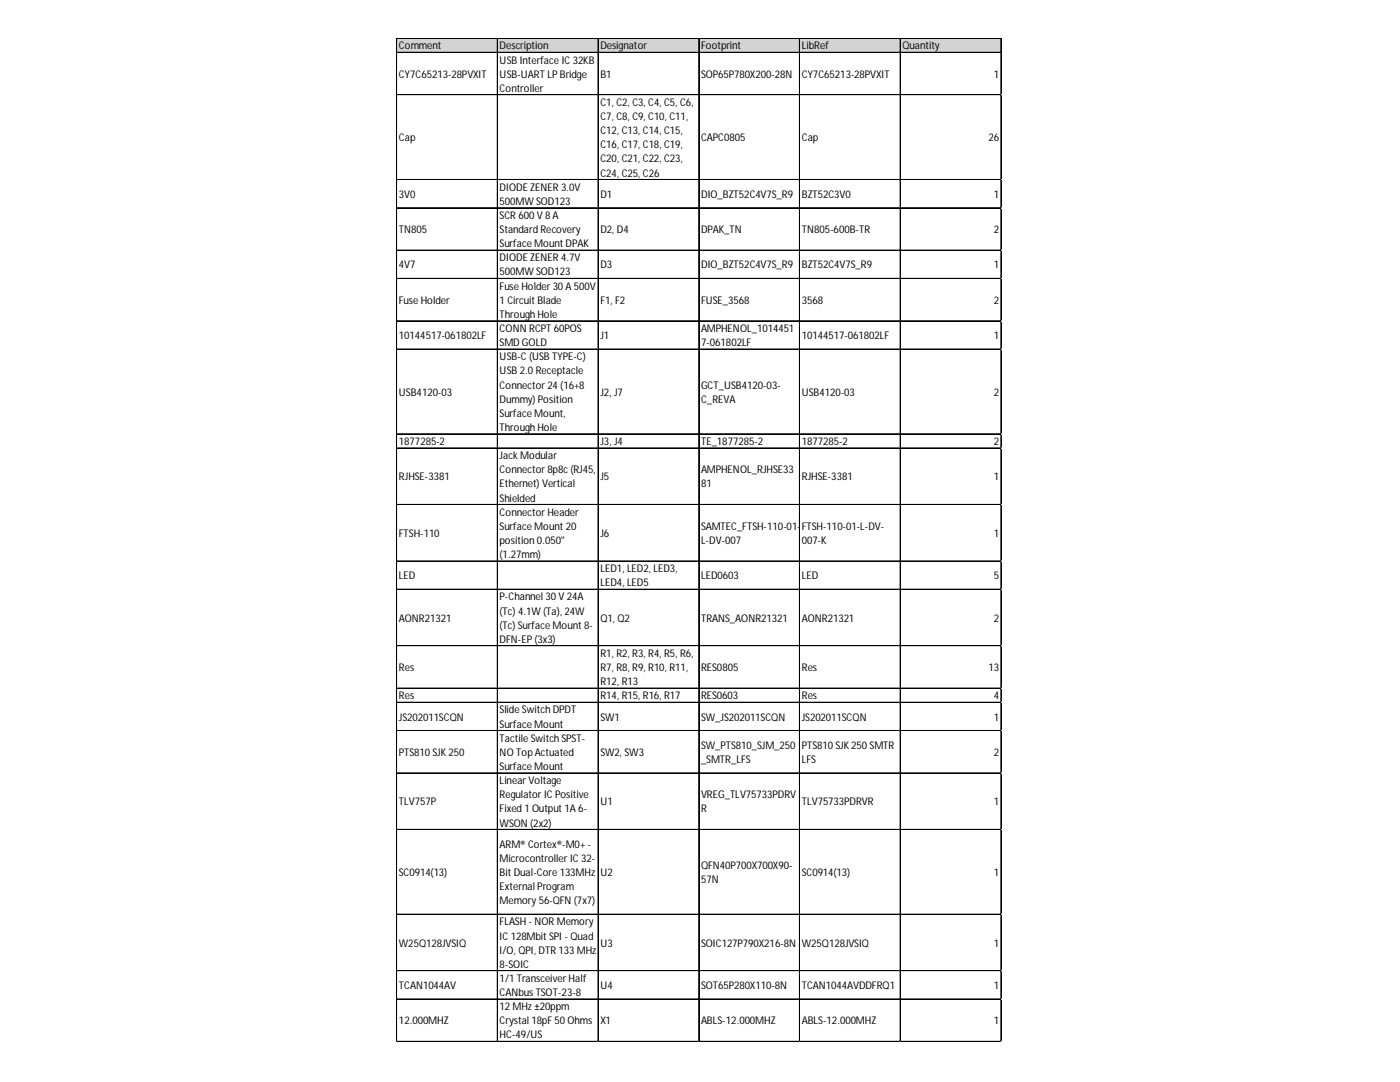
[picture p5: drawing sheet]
<svg xmlns="http://www.w3.org/2000/svg" width="279mm" height="216mm" viewBox="0 0 279 216" stroke-linecap="round" stroke-linejoin="round" font-family="sans-serif">
<defs><g id="words">
<g font-size="2.1">
<text x="79.6" y="9.9">Comment</text>
<text x="99.7" y="9.9">Description</text>
<text x="119.8" y="9.9">Designator</text>
<text x="139.9" y="9.9">Footprint</text>
<text x="160" y="9.9">LibRef</text>
<text x="180.1" y="9.9">Quantity</text>
<text x="79.6" y="15.5">CY7C65213-28PVXIT</text>
<text x="99.7" y="12.7">USB Interface IC 32KB</text>
<text x="99.7" y="15.5">USB-UART LP Bridge</text>
<text x="119.8" y="15.5">B1</text>
<text x="139.9" y="15.5">SOP65P780X200-28N</text>
<text x="160" y="15.5">CY7C65213-28PVXIT</text>
<text x="198.3" y="15.5">1</text>
<text x="99.7" y="18.3">Controller</text>
<text x="119.8" y="21.1">C1, C2, C3, C4, C5, C6,</text>
<text x="119.8" y="24">C7, C8, C9, C10, C11,</text>
<text x="79.6" y="28.2">Cap</text>
<text x="119.8" y="26.8">C12, C13, C14, C15,</text>
<text x="119.8" y="29.6">C16, C17, C18, C19,</text>
<text x="139.9" y="28.2">CAPC0805</text>
<text x="160" y="28.2">Cap</text>
<text x="197.3" y="28.2">26</text>
<text x="119.8" y="32.4">C20, C21, C22, C23,</text>
<text x="119.8" y="35.2">C24, C25, C26</text>
<text x="79.6" y="39.5">3V0</text>
<text x="99.7" y="38.1">DIODE ZENER 3.0V</text>
<text x="99.7" y="40.9">500MW SOD123</text>
<text x="119.8" y="39.5">D1</text>
<text x="139.9" y="39.5">DIO_BZT52C4V7S_R9</text>
<text x="160" y="39.5">BZT52C3V0</text>
<text x="198.3" y="39.5">1</text>
<text x="79.6" y="46.5">TN805</text>
<text x="99.7" y="43.7">SCR 600 V 8 A</text>
<text x="99.7" y="46.5">Standard Recovery</text>
<text x="119.8" y="46.5">D2, D4</text>
<text x="139.9" y="46.5">DPAK_TN</text>
<text x="160" y="46.5">TN805-600B-TR</text>
<text x="198.3" y="46.5">2</text>
<text x="79.6" y="53.6">4V7</text>
<text x="99.7" y="49.3">Surface Mount DPAK</text>
<text x="99.7" y="52.2">DIODE ZENER 4.7V</text>
<text x="119.8" y="53.6">D3</text>
<text x="139.9" y="53.6">DIO_BZT52C4V7S_R9</text>
<text x="160" y="53.6">BZT52C4V7S_R9</text>
<text x="198.3" y="53.6">1</text>
<text x="99.7" y="55">500MW SOD123</text>
<text x="99.7" y="57.8">Fuse Holder 30 A 500V</text>
<text x="79.6" y="60.6">Fuse Holder</text>
<text x="99.7" y="60.6">1 Circuit Blade</text>
<text x="99.7" y="63.4">Through Hole</text>
<text x="119.8" y="60.6">F1, F2</text>
<text x="139.9" y="60.6">FUSE_3568</text>
<text x="160" y="60.6">3568</text>
<text x="198.3" y="60.6">2</text>
<text x="79.6" y="67.7">10144517-061802LF</text>
<text x="99.7" y="66.2">CONN RCPT 60POS</text>
<text x="99.7" y="69.1">SMD GOLD</text>
<text x="99.7" y="71.9">USB-C (USB TYPE-C)</text>
<text x="119.8" y="67.7">J1</text>
<text x="139.9" y="66.2">AMPHENOL_1014451</text>
<text x="139.9" y="69.1">7-061802LF</text>
<text x="160" y="67.7">10144517-061802LF</text>
<text x="198.3" y="67.7">1</text>
<text x="99.7" y="74.7">USB 2.0 Receptacle</text>
<text x="99.7" y="77.5">Connector 24 (16+8</text>
<text x="139.9" y="77.5">GCT_USB4120-03-</text>
<text x="79.6" y="78.9">USB4120-03</text>
<text x="99.7" y="80.3">Dummy) Position</text>
<text x="99.7" y="83.2">Surface Mount,</text>
<text x="119.8" y="78.9">J2, J7</text>
<text x="139.9" y="80.3">C_REVA</text>
<text x="160" y="78.9">USB4120-03</text>
<text x="198.3" y="78.9">2</text>
<text x="79.6" y="88.8">1877285-2</text>
<text x="99.7" y="86">Through Hole</text>
<text x="119.8" y="88.8">J3, J4</text>
<text x="139.9" y="88.8">TE_1877285-2</text>
<text x="160" y="88.8">1877285-2</text>
<text x="198.3" y="88.8">2</text>
<text x="79.6" y="95.8">RJHSE-3381</text>
<text x="99.7" y="91.6">Jack Modular</text>
<text x="99.7" y="94.4">Connector 8p8c(RJ45,</text>
<text x="119.8" y="95.8">J5</text>
<text x="139.9" y="94.4">AMPHENOL_RJHSE33</text>
<text x="160" y="95.8">RJHSE-3381</text>
<text x="198.3" y="95.8">1</text>
<text x="99.7" y="97.3">Ethernet) Vertical</text>
<text x="99.7" y="100.1">Shielded</text>
<text x="139.9" y="97.3">81</text>
<text x="79.6" y="107.1">FTSH-110</text>
<text x="99.7" y="102.9">Connector Header</text>
<text x="99.7" y="105.7">Surface Mount 20</text>
<text x="119.8" y="107.1">J6</text>
<text x="139.9" y="105.7">SAMTEC_FTSH-110-01-</text>
<text x="160" y="105.7">FTSH-110-01-L-DV-</text>
<text x="198.3" y="107.1">1</text>
<text x="99.7" y="108.5">position 0.050&quot;</text>
<text x="99.7" y="111.4">(1.27mm)</text>
<text x="139.9" y="108.5">L-DV-007</text>
<text x="160" y="108.5">007-K</text>
<text x="79.6" y="115.6">LED</text>
<text x="99.7" y="119.8">P-Channel 30 V 24A</text>
<text x="119.8" y="114.2">LED1, LED2, LED3,</text>
<text x="119.8" y="117">LED4, LED5</text>
<text x="139.9" y="115.6">LED0603</text>
<text x="160" y="115.6">LED</text>
<text x="198.3" y="115.6">5</text>
<text x="79.6" y="124">AONR21321</text>
<text x="99.7" y="122.6">(Tc) 4.1W (Ta), 24W</text>
<text x="99.7" y="125.5">(Tc) Surface Mount 8-</text>
<text x="119.8" y="124">Q1, Q2</text>
<text x="139.9" y="124">TRANS_AONR21321</text>
<text x="160" y="124">AONR21321</text>
<text x="198.3" y="124">2</text>
<text x="99.7" y="128.3">DFN-EP(3x3)</text>
<text x="119.8" y="131.1">R1, R2, R3, R4, R5, R6,</text>
<text x="79.6" y="133.9">Res</text>
<text x="119.8" y="133.9">R7, R8, R9, R10, R11,</text>
<text x="119.8" y="136.7">R12, R13</text>
<text x="139.9" y="133.9">RES0805</text>
<text x="160" y="133.9">Res</text>
<text x="197.3" y="133.9">13</text>
<text x="79.6" y="139.5">Res</text>
<text x="79.6" y="143.8">JS202011SCQN</text>
<text x="99.7" y="142.4">Slide Switch DPDT</text>
<text x="119.8" y="139.5">R14, R15, R16, R17</text>
<text x="119.8" y="143.8">SW1</text>
<text x="139.9" y="139.5">RES0603</text>
<text x="139.9" y="143.8">SW_JS202011SCQN</text>
<text x="160" y="139.5">Res</text>
<text x="160" y="143.8">JS202011SCQN</text>
<text x="198.3" y="139.5">4</text>
<text x="198.3" y="143.8">1</text>
<text x="99.7" y="145.2">Surface Mount</text>
<text x="99.7" y="148">Tactile Switch SPST-</text>
<text x="139.9" y="149.4">SW_PTS810_SJM_250</text>
<text x="160" y="149.4">PTS810 SJK 250 SMTR</text>
<text x="79.6" y="150.8">PTS810 SJK 250</text>
<text x="99.7" y="150.8">NO Top Actuated</text>
<text x="99.7" y="153.6">Surface Mount</text>
<text x="119.8" y="150.8">SW2, SW3</text>
<text x="139.9" y="152.2">_SMTR_LFS</text>
<text x="160" y="152.2">LFS</text>
<text x="198.3" y="150.8">2</text>
<text x="79.6" y="160.7">TLV757P</text>
<text x="99.7" y="156.5">Linear Voltage</text>
<text x="99.7" y="159.3">Regulator IC Positive</text>
<text x="119.8" y="160.7">U1</text>
<text x="139.9" y="159.3">VREG_TLV75733PDRV</text>
<text x="160" y="160.7">TLV75733PDRVR</text>
<text x="198.3" y="160.7">1</text>
<text x="99.7" y="162.1">Fixed 1 Output 1A 6-</text>
<text x="99.7" y="164.9">WSON (2x2)</text>
<text x="139.9" y="162.1">R</text>
<text x="99.7" y="169.1">ARM® Cortex®-M0+ -</text>
<text x="99.7" y="172">Microcontroller IC 32-</text>
<text x="139.9" y="173.4">QFN40P700X700X90-</text>
<text x="79.6" y="174.8">SC0914(13)</text>
<text x="99.7" y="174.8">Bit Dual-Core 133MHz</text>
<text x="99.7" y="177.6">External Program</text>
<text x="119.8" y="174.8">U2</text>
<text x="139.9" y="176.2">57N</text>
<text x="160" y="174.8">SC0914(13)</text>
<text x="198.3" y="174.8">1</text>
<text x="99.7" y="180.4">Memory 56-QFN (7x7)</text>
<text x="99.7" y="184.7">FLASH - NOR Memory</text>
<text x="79.6" y="188.9">W25Q128JVSIQ</text>
<text x="99.7" y="187.5">IC 128Mbit SPI - Quad</text>
<text x="99.7" y="190.3">I/O, QPI, DTR 133 MHz</text>
<text x="119.8" y="188.9">U3</text>
<text x="139.9" y="188.9">SOIC127P790X216-8N</text>
<text x="160" y="188.9">W25Q128JVSIQ</text>
<text x="198.3" y="188.9">1</text>
<text x="79.6" y="197.3">TCAN1044AV</text>
<text x="99.7" y="193.1">8-SOIC</text>
<text x="99.7" y="195.9">1/1 Transceiver Half</text>
<text x="119.8" y="197.3">U4</text>
<text x="139.9" y="197.3">SOT65P280X110-8N</text>
<text x="160" y="197.3">TCAN1044AVDDFRQ1</text>
<text x="198.3" y="197.3">1</text>
<text x="99.7" y="198.7">CANbus TSOT-23-8</text>
<text x="99.7" y="201.6">12 MHz ±20ppm</text>
<text x="79.6" y="204.4">12.000MHZ</text>
<text x="99.7" y="204.4">Crystal 18pF 50 Ohms</text>
<text x="99.7" y="207.2">HC-49/US</text>
<text x="119.8" y="204.4">X1</text>
<text x="139.9" y="204.4">ABLS-12.000MHZ</text>
<text x="160" y="204.4">ABLS-12.000MHZ</text>
<text x="198.3" y="204.4">1</text>
</g>
</g></defs>
<path d="M79.2 7.7h120.7v2.9h-120.7z" fill="#d3d3d3"/>
<g fill="none" stroke="#000" stroke-width=".2">
<path d="M79.1 7.6v200.3M79.2 7.6v200.3M79.3 7.6h120.6M79.3 7.7h120.6M79.3 10.4h120.6M79.3 10.5h120.6M79.3 18.9h120.6M79.3 19h120.6M99.2 7.7v200.2M99.3 7.7v200.2M119.3 7.7v200.2M119.4 7.7v200.2"/>
<path d="M139.4 7.7v200.2M139.5 7.7v200.2M159.5 7.7v200.2M159.6 7.7v200.2M179.6 7.7v200.2M179.7 7.7v200.2M199.7 7.7v200.2M199.8 7.7v200.2M79.3 35.8h120.6M79.3 35.9h120.6M79.3 41.4h120.6M79.3 41.5h120.6"/>
<path d="M79.3 49.9h120.6M79.3 50h120.6M79.3 55.5h120.6M79.3 55.6h120.6M79.3 64h120.6M79.3 64.1h120.6M79.3 69.6h120.6M79.3 69.7h120.6M79.3 86.6h120.6M79.3 89.4h120.6M79.3 100.6h120.6M79.3 100.7h120.6"/>
<path d="M79.3 111.9h120.6M79.3 112h120.6M79.3 117.6h120.6M79.3 128.8h120.6M79.3 128.9h120.6M79.3 137.3h120.6M79.3 137.4h120.6M79.3 140.1h120.6M79.3 140.2h120.6M79.3 145.8h120.6M79.3 154.2h120.6M79.3 154.3h120.6"/>
<path d="M79.3 165.5h120.6M79.3 182.4h120.6M79.3 182.5h120.6M79.3 193.7h120.6M79.3 199.3h120.6M79.3 199.4h120.6M79.3 207.8h120.6"/>
</g>
<path d="M79.1 207.9h.1" fill="none" stroke="#e0e0e0" stroke-width=".2"/>
<path d="M79.1 207.9h.2z" fill="#e0e0e0"/>
<path d="M99.2 207.9h.1" fill="none" stroke="#e0e0e0" stroke-width=".2"/>
<path d="M99.2 207.9h.2z" fill="#e0e0e0"/>
<path d="M119.3 207.9h.1" fill="none" stroke="#e0e0e0" stroke-width=".2"/>
<path d="M119.3 207.9h.2z" fill="#e0e0e0"/>
<path d="M139.4 207.9h.1" fill="none" stroke="#e0e0e0" stroke-width=".2"/>
<path d="M139.4 207.9h.2z" fill="#e0e0e0"/>
<path d="M159.5 207.9h.1" fill="none" stroke="#e0e0e0" stroke-width=".2"/>
<path d="M159.5 207.9h.2z" fill="#e0e0e0"/>
<path d="M179.6 207.9h.1" fill="none" stroke="#e0e0e0" stroke-width=".2"/>
<path d="M179.6 207.9h.2z" fill="#e0e0e0"/>
<path d="M199.7 207.9h.1" fill="none" stroke="#e0e0e0" stroke-width=".2"/>
<path d="M199.7 207.9h.2z" fill="#e0e0e0"/>
<path d="M199.9 18.9h.1" fill="none" stroke="#e0e0e0" stroke-width=".2"/>
<path d="M199.9 18.9v.1z" fill="#e0e0e0"/>
<path d="M199.9 35.8h.1" fill="none" stroke="#e0e0e0" stroke-width=".2"/>
<path d="M199.9 35.8v.1z" fill="#e0e0e0"/>
<path d="M199.9 41.4h.1" fill="none" stroke="#e0e0e0" stroke-width=".2"/>
<path d="M199.9 41.4v.2z" fill="#e0e0e0"/>
<path d="M199.9 49.9h.1" fill="none" stroke="#e0e0e0" stroke-width=".2"/>
<path d="M199.9 49.9v.1z" fill="#e0e0e0"/>
<path d="M199.9 55.5h.1" fill="none" stroke="#e0e0e0" stroke-width=".2"/>
<path d="M199.9 55.5v.2z" fill="#e0e0e0"/>
<path d="M199.9 64h.1" fill="none" stroke="#e0e0e0" stroke-width=".2"/>
<path d="M199.9 64v.1z" fill="#e0e0e0"/>
<path d="M199.9 69.6h.1" fill="none" stroke="#e0e0e0" stroke-width=".2"/>
<path d="M199.9 69.6v.2z" fill="#e0e0e0"/>
<path d="M199.9 86.6h.1" fill="none" stroke="#e0e0e0" stroke-width=".2"/>
<path d="M199.9 86.6v.1z" fill="#e0e0e0"/>
<path d="M199.9 89.4h.1" fill="none" stroke="#e0e0e0" stroke-width=".2"/>
<path d="M199.9 89.4v.1z" fill="#e0e0e0"/>
<path d="M199.9 100.6h.1" fill="none" stroke="#e0e0e0" stroke-width=".2"/>
<path d="M199.9 100.6v.2z" fill="#e0e0e0"/>
<path d="M199.9 111.9h.1" fill="none" stroke="#e0e0e0" stroke-width=".2"/>
<path d="M199.9 111.9v.1z" fill="#e0e0e0"/>
<path d="M199.9 117.6h.1" fill="none" stroke="#e0e0e0" stroke-width=".2"/>
<path d="M199.9 117.6v.1z" fill="#e0e0e0"/>
<path d="M199.9 128.8h.1" fill="none" stroke="#e0e0e0" stroke-width=".2"/>
<path d="M199.9 128.8v.2z" fill="#e0e0e0"/>
<path d="M199.9 137.3h.1" fill="none" stroke="#e0e0e0" stroke-width=".2"/>
<path d="M199.9 137.3v.1z" fill="#e0e0e0"/>
<path d="M199.9 140.1h.1" fill="none" stroke="#e0e0e0" stroke-width=".2"/>
<path d="M199.9 140.1v.1z" fill="#e0e0e0"/>
<path d="M199.9 145.8h.1" fill="none" stroke="#e0e0e0" stroke-width=".2"/>
<path d="M199.9 145.8v.1z" fill="#e0e0e0"/>
<path d="M199.9 154.2h.1" fill="none" stroke="#e0e0e0" stroke-width=".2"/>
<path d="M199.9 154.2v.1z" fill="#e0e0e0"/>
<path d="M199.9 165.5h.1" fill="none" stroke="#e0e0e0" stroke-width=".2"/>
<path d="M199.9 165.5v.1z" fill="#e0e0e0"/>
<path d="M199.9 182.4h.1" fill="none" stroke="#e0e0e0" stroke-width=".2"/>
<path d="M199.9 182.4v.1z" fill="#e0e0e0"/>
<path d="M199.9 193.7h.1" fill="none" stroke="#e0e0e0" stroke-width=".2"/>
<path d="M199.9 193.7v.1z" fill="#e0e0e0"/>
<path d="M199.9 199.3h.1" fill="none" stroke="#e0e0e0" stroke-width=".2"/>
<path d="M199.9 199.3v.1z" fill="#e0e0e0"/>
<path d="M199.9 207.8h.1" fill="none" stroke="#e0e0e0" stroke-width=".2"/>
<path d="M199.9 207.8v.1z" fill="#e0e0e0"/>
<use href="#words"/>
</svg>
